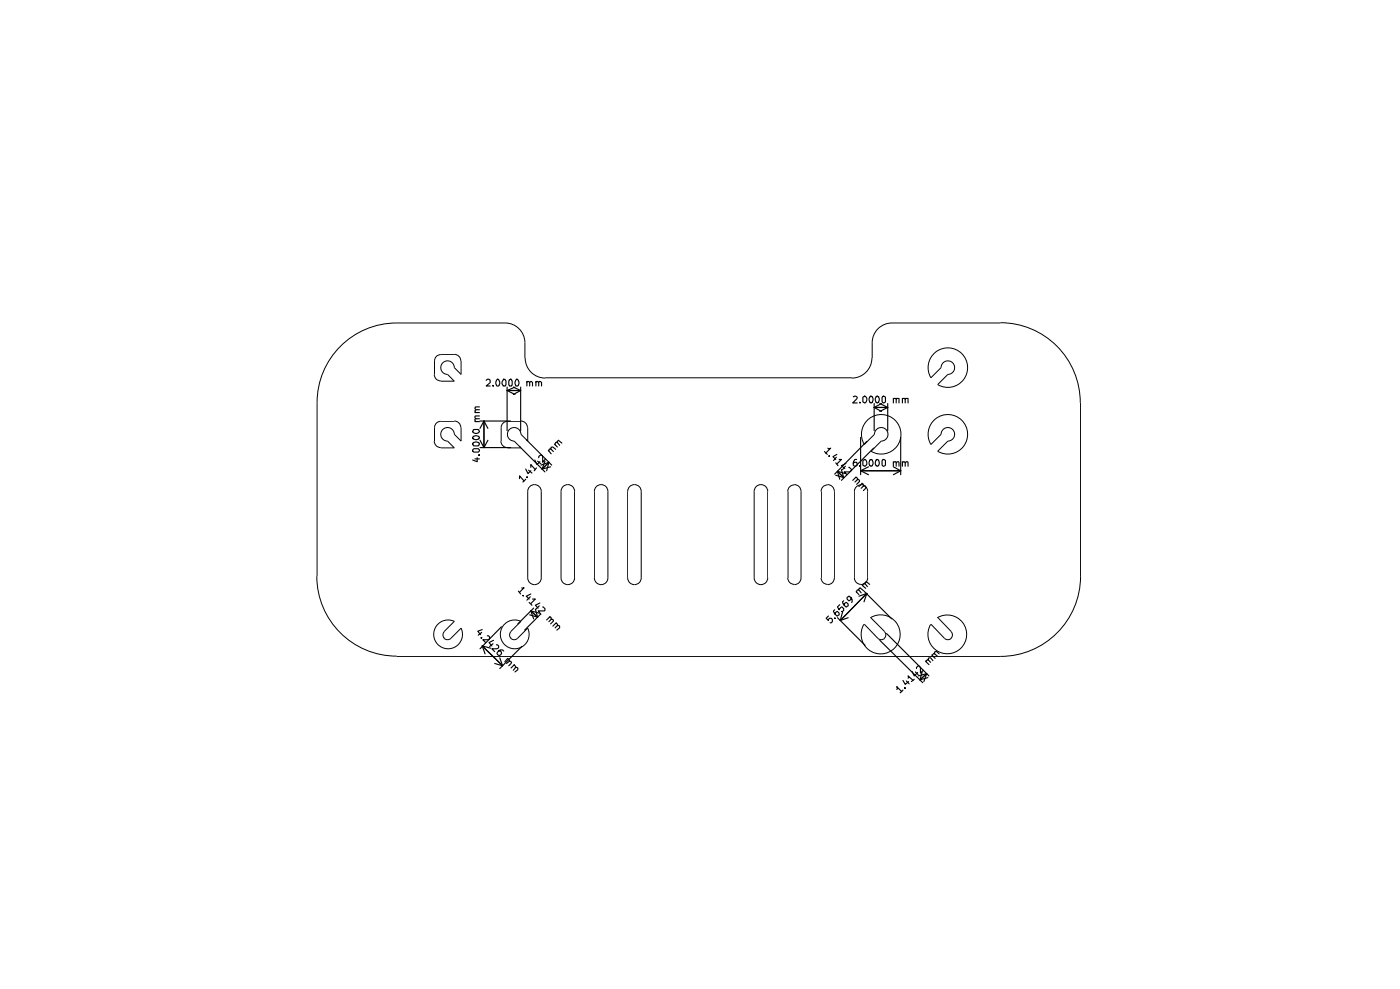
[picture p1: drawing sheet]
<svg xmlns="http://www.w3.org/2000/svg" width="210mm" height="148mm" viewBox="0 0 210 148" stroke-linecap="round" stroke-linejoin="round" font-family="sans-serif">
<g fill="none" stroke="#000" stroke-width=".15">
<path d="M65.1 56.1a.97 .97 0 0 0 1 1M68.1 53.1a.97 .97 0 0 1 1 1M68.1 53.1h-2a.93 .93 0 0 0-.9 1v2M69.1 54.1v2l-1-1a1.02 1.02 0 0 0-1-1 1.02 1.02 0 0 0-1 1 1.02 1.02 0 0 0 1 1l1 1h-2M78.7 51.3a2.96 2.96 0 0 0-3-2.9h-16.2a11.9 11.9 0 0 0-12 11.9v26M78.7 51.4v2.2M78.7 53.6a3 3 0 0 0 3 3M81.7 56.6h46M130.7 53.6a3 3 0 0 1-3 3M139.8 53.2a2.96 2.96 0 0 1 4.1-.5 2.96 2.96 0 0 1 .7 4 2.96 2.96 0 0 1-4 .9l1.5-1.5a1.02 1.02 0 0 0 1-1 1.02 1.02 0 0 0-1-1 1.02 1.02 0 0 0-1 1l-1.5 1.5a2.96 2.96 0 0 1 .2-3.4zM150 48.3a12 12 0 0 1 12 12M150 48.4h-16.3a2.96 2.96 0 0 0-2.9 3v2.2"/>
<path d="M65.1 66.1a.97 .97 0 0 0 1 1M68.1 63.1h-2a.93 .93 0 0 0-.9 1v2M68.1 63.1a.97 .97 0 0 1 1 1M69.1 64.1v2l-1-1a1.02 1.02 0 0 0-1-1 1.02 1.02 0 0 0-1 1 1.02 1.02 0 0 0 1 1l1 1h-2M75.1 66.1a.97 .97 0 0 0 1 1M78.1 63.1a.97 .97 0 0 1 1 1M78.1 63.1h-2a.93 .93 0 0 0-1 1v2M79.1 64.1v2l-1-1a1.02 1.02 0 0 0-1-1 1.02 1.02 0 0 0-1 1 1.02 1.02 0 0 0 1 1l1 1h-2M79.4 72.9a1.02 1.02 0 0 1 1.1-.2 1.02 1.02 0 0 1 .7 .9v13a1.02 1.02 0 0 1-1.1 1 1.02 1.02 0 0 1-1-1v-13l.1-.4zM84.4 72.9a1.02 1.02 0 0 1 1.1-.2 1.02 1.02 0 0 1 .6 .9v13a1.02 1.02 0 0 1-1 1 1.02 1.02 0 0 1-1-1v-13zM89.4 72.9a1.02 1.02 0 0 1 1.1-.2 1.02 1.02 0 0 1 .6 .9v13a1.02 1.02 0 0 1-1 1 1.02 1.02 0 0 1-1-1v-13zM94.4 72.9a1.02 1.02 0 0 1 1.1-.2 1.02 1.02 0 0 1 .6 .9v13a1.02 1.02 0 0 1-1 1 1.02 1.02 0 0 1-1-1v-13z"/>
<path d="M113.4 72.9a1.02 1.02 0 0 1 1.1-.2 1.02 1.02 0 0 1 .6 .9v13a1.02 1.02 0 0 1-1 1 1.02 1.02 0 0 1-1-1v-13zM118.2 73.6v13M119.1 72.6a1.02 1.02 0 0 1 1 1v13a1.02 1.02 0 0 1-1 1M119.1 72.6a.97 .97 0 0 0-1 1M123.1 73.6v13M124.1 72.6a.97 .97 0 0 0-1 1M124.1 72.6a1.02 1.02 0 0 1 1 1v13a1.02 1.02 0 0 1-1 1M128.1 73.6v13M129.1 72.6a.97 .97 0 0 0-1 1M129.1 72.6a1.02 1.02 0 0 1 1 1v13a1.02 1.02 0 0 1-1 1M129.8 63.2a2.96 2.96 0 0 1 4.1-.5 2.96 2.96 0 0 1 .7 4 2.96 2.96 0 0 1-4 .9l1.5-1.5a1.02 1.02 0 0 0 1-1 1.02 1.02 0 0 0-1-1 1.02 1.02 0 0 0-1 1l-1.5 1.5a2.96 2.96 0 0 1 .2-3.4zM139.8 63.2a2.96 2.96 0 0 1 4.1-.5 2.96 2.96 0 0 1 .7 4 2.96 2.96 0 0 1-4 .9l1.5-1.5a1.02 1.02 0 0 0 1-1 1.02 1.02 0 0 0-1-1 1.02 1.02 0 0 0-1 1l-1.5 1.5a2.96 2.96 0 0 1 .2-3.4z"/>
<path d="M162 60.3v26a12 12 0 0 1-12 12h-90.5M47.5 86.3a12 12 0 0 0 12 12M66.6 95.5v.1M66.6 94.6a.69 .69 0 0 0 0 1M69.1 94.1a2.16 2.16 0 0 1-1.6 3.1 2.16 2.16 0 0 1-2.5-2.5 2.16 2.16 0 0 1 3.1-1.6l-1.5 1.5M69.1 94.1l-1.5 1.5a.72 .72 0 0 1-1 0M76.6 94.6a.69 .69 0 0 0 0 1M79.1 94.1a2.16 2.16 0 0 1-1.6 3.1 2.16 2.16 0 0 1-2.5-2.5 2.16 2.16 0 0 1 3.1-1.6l-1.5 1.5M79.1 94.1l-1.5 1.5a.64 .64 0 0 1-1-.1M118.1 86.6a.97 .97 0 0 0 1 .9M123.1 86.6a.97 .97 0 0 0 1 .9M128.1 86.6a.97 .97 0 0 0 1 .9"/>
<path d="M129.6 93.5l2 2.1a.72 .72 0 0 0 1 0M130.5 92.5l2.1 2.1M130.5 92.5a2.93 2.93 0 0 1 4.4 2 2.93 2.93 0 0 1-3.4 3.4 2.93 2.93 0 0 1-2-4.4M132.6 94.6a.69 .69 0 0 1 0 1M132.6 95.5v.1M139.6 93.5l2 2.1a.64 .64 0 0 0 1-.1M140.5 92.5a2.9 2.9 0 0 1 4.4 2 2.9 2.9 0 0 1-3.4 3.4 2.9 2.9 0 0 1-2-4.4M140.6 92.5l2 2.1M142.6 94.6a.69 .69 0 0 1 0 1"/>
</g>
<g fill="none" stroke="#000" stroke-width=".17">
<path d="M72.9 57l.2-.2h.2l.2 .2v.3l-.6 .5h.6M73.9 57.7l.1 .1-.1-.1v.1M74.4 57l.2-.2a.63 .63 0 0 1 .2 1l-.4-.1-.1-.2zM75.5 56.8l.3 .1 .1 .2v.6l-.1 .1h-.4a.7 .7 0 0 1 .1-1zM76 58v6.5M76 58.5h2.1M76 58.5l1.2 .6M76.4 56.9l.2-.1 .2 .3-.1 .7h-.3l-.1-.1zM77 58l1.1 .5M77.2 58l-1.2 .5M77.5 56.8a.63 .63 0 0 1 .1 1h-.2l-.2-.3 .1-.5zM78.1 58v6.5"/>
<path d="M78.1 58.5l-1.1 .6M79 57.3l.1-.2h.1l.2 .2v.5M79 57.1v.7M79.4 57.3l.2-.2 .2 .2v.5M80.3 57.3l.1-.2h.2l.2 .2v.5M80.3 57.1v.7M80.8 57.3l.1-.2h.1l.2 .2v.5M127.9 59.4h.1a.33 .33 0 0 1 .5 .1l-.1 .3-.6 .6h.7M129.4 59.5l.2-.1a.54 .54 0 0 1 .4 .5 .54 .54 0 0 1-.4 .5l-.2-.2zM130.4 59.4h.2a.54 .54 0 0 1 .3 .5 .54 .54 0 0 1-.3 .5l-.2-.1-.1-.4zM131.3 59.4h.2a.54 .54 0 0 1 .4 .5 .54 .54 0 0 1-.4 .5l-.2-.1-.1-.4zM132.4 59.4l.4 .1v.7l-.3 .2-.3-.2v-.7z"/>
<path d="M133.9 59.8l.5-.1v.7M133.9 59.7v.7M134.4 59.9l.1-.2h.3v.7M135.3 59.8l.4-.1v.7M135.3 59.7v.7M135.7 59.9l.1-.2h.3v.7M71 66.3a.58 .58 0 0 1 .9 .2l-.2 .3h-.7l-.1-.3zM71 65.4a.58 .58 0 0 1 .9 .2 .63 .63 0 0 1-1 0zM71 67.2h.7l.2 .2v.2l-.2 .1h-.7l-.1-.1v-.2zM71 64.3h.7l.2 .3a.55 .55 0 0 1-.5 .3 .55 .55 0 0 1-.5-.3zM71.2 68.7h.7M71.2 63.2h.7"/>
<path d="M71.2 61.8h.7M71.5 68.6v.6l-.6-.3M71.8 68.2h.1h-.1h.1M71.9 62.7h-.6l-.1 .1 .1 .4M71.9 62.3h-.6l-.1 .3 .2 .1M71.9 61.4h-.5l-.2 .2 .1 .2M71.9 61h-.6l-.1 .2 .2 .2M72 63.1h4.5M72 67.1h4.5M72 66l.6 1.1M72.6 63.1v4M72.6 63.1l.6 1.1"/>
<path d="M72.6 63.1l-.6 1.1M73.2 66l-.6 1.1M77.9 71.7v-.4l.7 .8M77.9 66.9l3.8 3.8M78.8 70.3l.4 .7 .4-.5M78.8 71.8l-.4 .4M78.9 65.9l3.8 3.8M79 71.5h.1M79.2 70.4l.6 .5M79.6 70v-.4l.7 .8M80.2 68.9l.3 .7 .4-.4M80.4 70.1l-.3 .4"/>
<path d="M80.6 69.1l.5 .4M80.8 68.6v-.2l.1-.2h.2h.2l.1 1.1 .4-.6M81.7 69.1l-.4 1.2M82.2 67.5l.4 .5M82.3 67.6v-.2l.2-.2 .5 .4M82.3 69.3l-1 1M82.3 69.3l-.3 1.2M82.3 69.3l-1.2 .4M82.5 69.9l-1.2 .4M82.6 67.3l-.1-.2 .2-.1h.2l.4 .3M83.1 66.5l.5 .5M83.2 66.6l.1-.3h.3l.3 .4"/>
<path d="M83.6 66.3l-.1-.1 .2-.2 .5 .4M123.6 67.6l.4 .5M124.1 67.1l.1 .1 .3-.1-.7 .8M124.3 68.3h.1M125.3 71.2l1.2 .3M125.3 69.3l.3 .5M125.4 68.5l-.4 .5M125.5 68.1l-.6 .3 .4 .4M125.6 70.6l.9 .9M125.6 70.6l1.1 .4M125.6 70.6l.3 1.2M125.8 68.8h.4l-.7 .7"/>
<path d="M126.2 70.4l.3 1.1M126.7 69.8l-.4 .6M126.8 69.4l-.6 .4 .5 .4M127.3 70l.4 .4-.3 .3h-.8l.4 .4M128.3 71.5h.1l.2 .3-.4 .4M128.4 71.5l-.6 .5M128.4 68.8h-.2a.7 .7 0 0 0-.1 1l.4-.1v-.3l-.1-.1h-.4l-.1 .1M128.5 71.9l.1-.1 .2 .1 .1 .2-.5 .5M128.9 60.3v.1v-.1v.1M128.9 69.8h.1M129 65.5v5.6M129 70.5h6"/>
<path d="M129 70.5l1.2 .6M129.2 72.5h.2l.1 .2-.4 .5M129.3 72.4l-.5 .5M129.4 69l.2-.2a.55 .55 0 0 1 .4 .5 .55 .55 0 0 1-.4 .5l-.2-.1zM129.5 72.8l.3 .1v.3l-.3 .3M130 66.1l-4.9 4.9M130.2 69.9l-1.2 .6M130.4 68.9l.2-.1a.53 .53 0 0 1 .1 1h-.1a.58 .58 0 0 1-.2-.9zM131 67.1l-4.8 4.9M131.1 60.5v4M131.1 61h2M131.1 61l1.1 .6"/>
<path d="M131.3 68.9l.2-.1a.53 .53 0 0 1 .2 1h-.1a.58 .58 0 0 1-.3-.9zM131.9 60.5l1.2 .5M132.2 60.5l-1.1 .5M132.4 68.8l.4 .2v.7l-.3 .1-.3-.1v-.7zM133.1 60.5v4M133.1 61l-1.2 .6M133.9 69.3l.2-.1 .3 .1v.5M133.9 69.2v.6M133.9 69.9l1.1 .6M134.4 69.3l.1-.1 .3 .1v.5M135 65.5v5.6M135 70.5l-1.1 .6"/>
<path d="M135.3 69.3l.2-.1 .2 .1v.5M135.3 69.2v.6M135.7 69.3l.2-.1 .2 .1v.5M72.2 95.5l-.1 .1M72.2 94.7l-.5 .5M72.3 94.3l-.7 .3 .5 .5M72.3 96.8l3.1 2.9M72.3 96.8l1.3 .3M72.3 96.8l.4 1.2M73.1 95.2h.1l.2 .2-.1 .4h-.9l.4 .5M73.9 96.4l-.5 .5M74 95.9l-.7 .4 .4 .5"/>
<path d="M74.2 99.4l1.2 .3M74.4 96.6h.2l.2 .2-.1 .3-1 .1 .5 .4M74.8 97.5h.2l.2 .2v.3l-.2 .1a.31 .31 0 0 1-.4 0 .31 .31 0 0 1 0-.4l.4-.3h.4l.1 .1M74.9 98.6l.5 1.1M75.2 93.9l-3.2 3.3M76.1 98.7h.2l.1 .4-.5 .3M76.1 98.6l-.4 .5M76.4 99.1h.1l.2 .1-.4 .5M77 99.7l.3 .1v.2l-.3 .4M77.1 99.6l-.5 .5M77.3 100l.3 .1v.2l-.4 .4M77.7 88.6l.4 .4"/>
<path d="M78.2 88.1h.1h.3l-.7 .6M78.2 96.9l-3.3 3.3M78.4 89.2h.1M79.3 90.3l.5 .4M79.4 92.1l1.2 .4M79.5 89.4l-.5 .5M79.6 89l-.7 .3 .4 .4M79.6 91.5l1 1M79.6 91.5l1.3 .4M79.6 91.5l.4 1.2M79.8 89.7h.5l-.7 .7M80 91.1l-2.4 2.4"/>
<path d="M80.3 91.3l.3 1.2M80.9 90.8l-.6 .5M80.9 90.3l-.6 .4 .4 .4M81 92l-2.3 2.4M81.4 90.9l.3 .3-.1 .3h-.9l.4 .5M82.4 92.5h.2v.3l-.3 .3M82.5 92.4l-.5 .5M82.6 92.8l.1-.1 .3 .2v.1l-.5 .5M83.3 93.4h.2l.2 .2-.5 .5M83.4 93.3l-.5 .5M83.6 93.7h.2l.1 .4-.4 .3M124.2 92.3l-.3 .3 .3 .4v-.2l.2-.2h.2l.2 .2v.3l-.2 .2h-.1"/>
<path d="M125.1 92.6h.1M125.1 91.4l-.1 .1a.98 .98 0 0 0 .6 .8l.2-.2v-.2l-.2-.3-.4 .2v.2M125.6 92.5l4.1 4.2M125.9 90.6l-.3 .3 .2 .5 .4-.5 .3 .3v.2l-.2 .2h-.1M126.3 91.7l-.3 1.3M126.5 90l-.2 .2a.98 .98 0 0 0 .6 .7l.3-.1v-.3l-.3-.2-.3 .1v.3M127.2 92.5l-1.2 .5M127.6 89.5v.3l-.3 .2-.3-.3v-.2l.3-.2 .5 .5-.1 .5M128.4 88.6l.4 .5M128.4 88.7l.1-.3h.3l.3 .4M128.8 88.4l-.1-.1 .2-.2 .6 .4M129.3 87.7l.5 .4"/>
<path d="M129.4 87.7l.1-.2h.2l.3 .4M129.5 88.6l4.2 4.1M129.7 87.5l-.1-.1 .3-.3 .5 .4M130 88.9l-4 4.1M130 88.9l-.5 1.3M130 88.9l-1.2 .4M131.9 95.9l6.4 6.4M132.9 94.9l6.4 6.4M138.8 99.1l.5 .5M138.9 99.1v-.1l.2-.2 .4 .4M139.2 98.9l.1-.3h.2l.4 .4M139.7 98.1l.5 .5"/>
<path d="M139.8 98.2l.2-.3 .5 .4M140.1 98l.1-.4h.3l.3 .4M134.5 103.3v-.1v-.3l.7 .7M135.4 101.9l.3 .6 .5-.4M135.4 103.4l-.4 .4M135.6 103l.1 .1M135.9 102l.4 .4M136.1 101.6l.1-.1-.1-.2 .8 .6M136.7 100.6l.4 .7 .5-.5M137.1 101.8l-.4 .3M137.2 100.7l.5 .4M137.4 100.2v-.2l.3-.3 .3 .3v.8l.4-.4"/>
<path d="M138.3 100.7l-.4 1.2M138.9 100.9l-1 1M138.9 100.9l-.4 1.2M138.9 100.9l-1.2 .4M139.1 101.5l-1.2 .4"/>
</g>
</svg>
